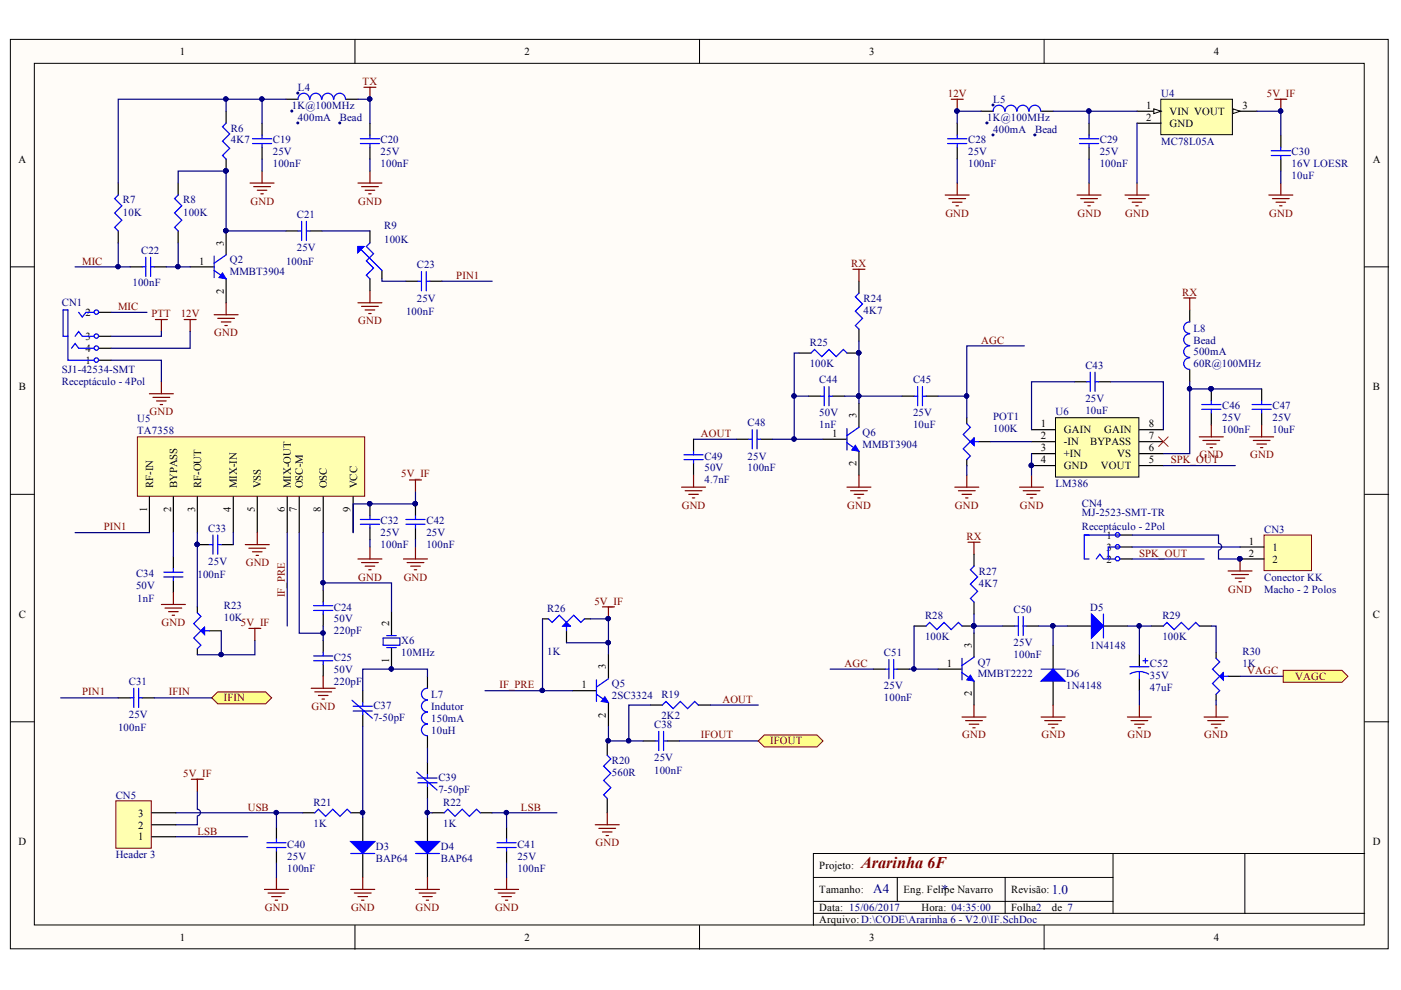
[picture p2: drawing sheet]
<svg xmlns="http://www.w3.org/2000/svg" width="297mm" height="210mm" viewBox="0 0 297 210" stroke-linecap="round" stroke-linejoin="round" font-family="sans-serif">
<defs><g id="words">
<text font-size="3.5" fill="#800000" x="182.6" y="184">Ararinha 6F</text>
<g font-size="2.8" fill="#000080">
<text x="185.1" y="189.3">A4</text>
<text x="199.7" y="189.5">*</text>
<text x="223" y="189.5">1.0</text>
</g>
<g font-size="2.3">
<text x="38.1" y="11.7">1</text>
<text x="111.2" y="11.7">2</text>
<text x="184.3" y="11.7">3</text>
<text x="257.4" y="11.7">4</text>
<text x="243" y="23.1">1</text>
<text x="263.4" y="23.1">3</text>
<text x="243" y="25.6">2</text>
<text x="248" y="24.3">VIN VOUT</text>
<text x="248" y="26.9">GND</text>
<text x="3.9" y="34.5">A</text>
<text x="291.1" y="34.5">A</text>
<text x="47.4" y="52.1" transform="rotate(-90 47.4 52.1)">3</text>
<text x="42.2" y="56.1">1</text>
<text x="47.4" y="62.3" transform="rotate(-90 47.4 62.3)">2</text>
<text x="18.1" y="67">2</text>
<text x="18.1" y="77.1">1</text>
<text x="18.1" y="72.1">3</text>
<text x="18.1" y="74.6">4</text>
<text x="4" y="82.7">B</text>
<text x="291.1" y="82.7">B</text>
<text x="181.6" y="88.6" transform="rotate(-90 181.6 88.6)">3</text>
<text x="176.4" y="92.6">1</text>
<text x="220.6" y="90.6">1</text>
<text x="220.6" y="93.1">2</text>
<text x="220.6" y="95.7">3</text>
<text x="225.6" y="91.8">GAIN</text>
<text x="225.6" y="94.4">-IN</text>
<text x="231.1" y="94.4">BYPASS</text>
<text x="234.1" y="91.8">GAIN</text>
<text x="243.6" y="90.6">8</text>
<text x="243.6" y="93.1">7</text>
<text x="243.6" y="95.7">6</text>
<text x="181.6" y="98.9" transform="rotate(-90 181.6 98.9)">2</text>
<text x="220.6" y="98.2">4</text>
<text x="225.6" y="96.9">+IN</text>
<text x="225.6" y="99.5">GND</text>
<text x="233.4" y="99.5">VOUT</text>
<text x="236.9" y="96.9">VS</text>
<text x="243.6" y="98.2">5</text>
<text x="32.5" y="103.5" transform="rotate(-90 32.5 103.5)">RF-IN</text>
<text x="37.5" y="103.5" transform="rotate(-90 37.5 103.5)">BYPASS</text>
<text x="42.6" y="103.5" transform="rotate(-90 42.6 103.5)">RF-OUT</text>
<text x="50.2" y="103.5" transform="rotate(-90 50.2 103.5)">MIX-IN</text>
<text x="55.3" y="103.5" transform="rotate(-90 55.3 103.5)">VSS</text>
<text x="61.7" y="103.5" transform="rotate(-90 61.7 103.5)">MIX-OUT</text>
<text x="64.2" y="103.5" transform="rotate(-90 64.2 103.5)">OSC-M</text>
<text x="69.3" y="103.5" transform="rotate(-90 69.3 103.5)">OSC</text>
<text x="75.7" y="103.5" transform="rotate(-90 75.7 103.5)">VCC</text>
<text x="31.2" y="108.5" transform="rotate(-90 31.2 108.5)">1</text>
<text x="36.3" y="108.5" transform="rotate(-90 36.3 108.5)">2</text>
<text x="41.4" y="108.5" transform="rotate(-90 41.4 108.5)">3</text>
<text x="49" y="108.5" transform="rotate(-90 49 108.5)">4</text>
<text x="54" y="108.5" transform="rotate(-90 54 108.5)">5</text>
<text x="60.4" y="108.5" transform="rotate(-90 60.4 108.5)">6</text>
<text x="62.9" y="108.5" transform="rotate(-90 62.9 108.5)">7</text>
<text x="68" y="108.5" transform="rotate(-90 68 108.5)">8</text>
<text x="74.3" y="108.5" transform="rotate(-90 74.3 108.5)">9</text>
<text x="234.6" y="114.2">1</text>
<text x="234.6" y="116.8">3</text>
<text x="234.6" y="119.3">2</text>
<text x="264.8" y="115.5">1</text>
<text x="264.8" y="118">2</text>
<text x="269.8" y="116.8">1</text>
<text x="269.8" y="119.3">2</text>
<text x="4" y="131">C</text>
<text x="291.1" y="131">C</text>
<text x="82.5" y="132.7" transform="rotate(-90 82.5 132.7)">2</text>
<text x="206" y="137.3" transform="rotate(-90 206 137.3)">3</text>
<text x="82.5" y="140.5" transform="rotate(-90 82.5 140.5)">1</text>
<text x="128.5" y="141.9" transform="rotate(-90 128.5 141.9)">3</text>
<text x="200.8" y="141.4">1</text>
<text x="123.3" y="145.9">1</text>
<text x="206" y="147.6" transform="rotate(-90 206 147.6)">2</text>
<text x="128.5" y="152.2" transform="rotate(-90 128.5 152.2)">2</text>
<text x="29.3" y="173.1">3</text>
<text x="3.9" y="179.2">D</text>
<text x="29.3" y="178.2">1</text>
<text x="29.3" y="175.7">2</text>
<text x="291.1" y="179.2">D</text>
<text x="173.7" y="184.3">Projeto:</text>
<text x="173.7" y="189.4">Tamanho:</text>
<text x="191.6" y="189.4">Eng. Felipe Navarro</text>
<text x="214.4" y="189.4">Revisão:</text>
<text x="173.7" y="193.2">Data: 15/06/2017</text>
<text x="173.7" y="195.7">Arquivo: D:\CODE\Ararinha 6 - V2.0\IF.SchDoc</text>
<text x="195.4" y="193.2">Hora: 04:35:00</text>
<text x="214.4" y="193.2">Folha2</text>
<text x="223" y="193.2">de 7</text>
<text x="38.1" y="199.5">1</text>
<text x="111.2" y="199.5">2</text>
<text x="184.3" y="199.5">3</text>
<text x="257.4" y="199.5">4</text>
</g>
<g font-size="2.3" fill="#000080">
<text x="61.9" y="23.1">1K@100MHz</text>
<text x="63.2" y="19.3">L4</text>
<text x="210.6" y="21.8">L5</text>
<text x="246.2" y="20.5">U4</text>
<text x="49" y="27.9">R6</text>
<text x="63.2" y="25.6">400mA</text>
<text x="72.1" y="25.6">Bead</text>
<text x="209.3" y="25.6">1K@100MHz</text>
<text x="210.6" y="28.1">400mA</text>
<text x="219.5" y="28.1">Bead</text>
<text x="49" y="30.4">4K7</text>
<text x="57.8" y="33">25V</text>
<text x="57.8" y="35.5">100nF</text>
<text x="57.8" y="30.4">C19</text>
<text x="80.7" y="33">25V</text>
<text x="80.7" y="35.5">100nF</text>
<text x="80.7" y="30.4">C20</text>
<text x="205.3" y="33">25V</text>
<text x="205.3" y="35.5">100nF</text>
<text x="205.3" y="30.4">C28</text>
<text x="233.2" y="33">25V</text>
<text x="233.2" y="35.5">100nF</text>
<text x="233.2" y="30.4">C29</text>
<text x="246.2" y="30.7">MC78L05A</text>
<text x="273.8" y="35.5">16V LOESR</text>
<text x="273.8" y="33">C30</text>
<text x="273.8" y="38">10uF</text>
<text x="26" y="45.7">10K</text>
<text x="26" y="43.1">R7</text>
<text x="38.8" y="45.7">100K</text>
<text x="38.8" y="43.1">R8</text>
<text x="62.9" y="46.2">C21</text>
<text x="29.9" y="53.8">C22</text>
<text x="62.9" y="53.3">25V</text>
<text x="81.4" y="51.5">100K</text>
<text x="81.4" y="48.5">R9</text>
<text x="48.7" y="55.9">Q2</text>
<text x="48.7" y="58.4">MMBT3904</text>
<text x="60.6" y="56.1">100nF</text>
<text x="88.4" y="56.9">C23</text>
<text x="13.1" y="65">CN1</text>
<text x="28.1" y="60.7">100nF</text>
<text x="88.4" y="64">25V</text>
<text x="183.1" y="64">R24</text>
<text x="86.1" y="66.8">100nF</text>
<text x="183.1" y="66.5">4K7</text>
<text x="253" y="70.3">L8</text>
<text x="171.7" y="77.9">100K</text>
<text x="171.7" y="73.3">R25</text>
<text x="253" y="75.4">500mA</text>
<text x="253" y="77.9">60R@100MHz</text>
<text x="253" y="72.8">Bead</text>
<text x="13.1" y="81.7">Receptáculo - 4Pol</text>
<text x="13.1" y="79.2">SJ1-42534-SMT</text>
<text x="173.7" y="81.2">C44</text>
<text x="193.6" y="81.2">C45</text>
<text x="230.1" y="78.2">C43</text>
<text x="29.1" y="89.6">U5</text>
<text x="173.7" y="88.3">50V</text>
<text x="193.6" y="88.3">25V</text>
<text x="210.6" y="89.1">POT1</text>
<text x="223.8" y="88">U6</text>
<text x="230.1" y="85.3">25V</text>
<text x="230.1" y="87.8">10uF</text>
<text x="259.1" y="89.3">25V</text>
<text x="259.1" y="86.8">C46</text>
<text x="269.8" y="89.3">25V</text>
<text x="269.8" y="86.8">C47</text>
<text x="29.1" y="92.1">TA7358</text>
<text x="158.5" y="90.3">C48</text>
<text x="173.7" y="90.8">1nF</text>
<text x="182.8" y="92.4">Q6</text>
<text x="182.8" y="94.9">MMBT3904</text>
<text x="193.6" y="90.8">10uF</text>
<text x="210.6" y="91.6">100K</text>
<text x="259.1" y="91.8">100nF</text>
<text x="269.8" y="91.8">10uF</text>
<text x="149.4" y="100">50V</text>
<text x="149.4" y="97.4">C49</text>
<text x="158.5" y="97.4">25V</text>
<text x="158.5" y="100">100nF</text>
<text x="149.4" y="102.5">4.7nF</text>
<text x="223.8" y="103.3">LM386</text>
<text x="229.4" y="107.4">CN4</text>
<text x="44.1" y="112.7">C33</text>
<text x="80.7" y="113.7">25V</text>
<text x="80.7" y="111.2">C32</text>
<text x="90.4" y="113.7">25V</text>
<text x="90.4" y="111.2">C42</text>
<text x="229.4" y="112.5">Receptáculo - 2Pol</text>
<text x="229.4" y="109.4">MJ-2523-SMT-TR</text>
<text x="268" y="113">CN3</text>
<text x="44.1" y="119.8">25V</text>
<text x="80.7" y="116.3">100nF</text>
<text x="90.4" y="116.3">100nF</text>
<text x="28.8" y="124.9">50V</text>
<text x="28.8" y="122.4">C34</text>
<text x="41.9" y="122.6">100nF</text>
<text x="207.5" y="124.4">4K7</text>
<text x="207.5" y="121.8">R27</text>
<text x="268" y="125.6">Macho - 2 Polos</text>
<text x="268" y="123.1">Conector KK</text>
<text x="29.1" y="127.7">1nF</text>
<text x="47.4" y="131.7">10K</text>
<text x="47.4" y="129.2">R23</text>
<text x="70.8" y="132">50V</text>
<text x="70.8" y="129.4">C24</text>
<text x="116" y="129.7">R26</text>
<text x="196.1" y="131.2">R28</text>
<text x="214.9" y="130">C50</text>
<text x="231.1" y="129.4">D5</text>
<text x="246.4" y="131.2">R29</text>
<text x="70.8" y="134.5">220pF</text>
<text x="85.1" y="136.5">X6</text>
<text x="196.1" y="135.8">100K</text>
<text x="214.9" y="137.1">25V</text>
<text x="231.1" y="137.6">1N4148</text>
<text x="246.4" y="135.8">100K</text>
<text x="70.8" y="142.6">50V</text>
<text x="70.8" y="140.1">C25</text>
<text x="85.1" y="139.1">10MHz</text>
<text x="116" y="138.8">1K</text>
<text x="187.4" y="139.1">C51</text>
<text x="207.3" y="141.1">Q7</text>
<text x="207.3" y="143.6">MMBT2222</text>
<text x="214.9" y="139.6">100nF</text>
<text x="226.1" y="143.6">D6</text>
<text x="243.8" y="143.9">35V</text>
<text x="243.8" y="141.4">C52</text>
<text x="263.4" y="141.4">1K</text>
<text x="263.4" y="138.8">R30</text>
<text x="27.3" y="145.2">C31</text>
<text x="70.8" y="145.2">220pF</text>
<text x="91.4" y="148">L7</text>
<text x="129.7" y="145.7">Q5</text>
<text x="129.7" y="148.2">2SC3324</text>
<text x="140.2" y="148">R19</text>
<text x="187.4" y="146.2">25V</text>
<text x="187.4" y="148.7">100nF</text>
<text x="226.1" y="146.2">1N4148</text>
<text x="243.8" y="146.4">47uF</text>
<text x="25" y="155.1">100nF</text>
<text x="27.3" y="152.3">25V</text>
<text x="79.2" y="152.8">7-50pF</text>
<text x="79.2" y="150.2">C37</text>
<text x="91.4" y="153">150mA</text>
<text x="91.4" y="155.6">10uH</text>
<text x="91.4" y="150.5">Indutor</text>
<text x="138.7" y="154.3">C38</text>
<text x="140.2" y="152.5">2K2</text>
<text x="129.7" y="161.9">R20</text>
<text x="138.7" y="161.4">25V</text>
<text x="92.9" y="165.5">C39</text>
<text x="129.7" y="164.5">560R</text>
<text x="138.7" y="164">100nF</text>
<text x="24.5" y="169.3">CN5</text>
<text x="66.5" y="170.9">R21</text>
<text x="92.9" y="168.1">7-50pF</text>
<text x="94" y="170.9">R22</text>
<text x="60.9" y="179.7">C40</text>
<text x="66.5" y="175.4">1K</text>
<text x="94" y="175.4">1K</text>
<text x="109.7" y="179.7">C41</text>
<text x="24.5" y="182">Header 3</text>
<text x="60.9" y="182.3">25V</text>
<text x="60.9" y="184.8">100nF</text>
<text x="79.7" y="180.2">D3</text>
<text x="79.7" y="182.8">BAP64</text>
<text x="93.5" y="180.2">D4</text>
<text x="93.5" y="182.8">BAP64</text>
<text x="109.7" y="182.3">25V</text>
<text x="109.7" y="184.8">100nF</text>
</g>
<g font-size="2.3" fill="#800000">
<text x="76.9" y="18">TX</text>
<text x="200.9" y="20.5">12V</text>
<text x="268.6" y="20.5">5V_IF</text>
<text x="53.1" y="43.4">GND</text>
<text x="75.9" y="43.4">GND</text>
<text x="200.4" y="46">GND</text>
<text x="228.4" y="46">GND</text>
<text x="238.6" y="46">GND</text>
<text x="269.1" y="46">GND</text>
<text x="17.4" y="56.1">MIC</text>
<text x="96.8" y="59.2">PIN1</text>
<text x="180.5" y="56.6">RX</text>
<text x="25" y="65.7">MIC</text>
<text x="250.7" y="62.7">RX</text>
<text x="32.1" y="67.3">PTT</text>
<text x="38.3" y="67.3">12V</text>
<text x="45.4" y="71.3">GND</text>
<text x="75.9" y="68.8">GND</text>
<text x="208" y="72.8">AGC</text>
<text x="31.7" y="88">GND</text>
<text x="148.6" y="92.6">AOUT</text>
<text x="85.1" y="101.2">5V_IF</text>
<text x="248.2" y="98.2">SPK_OUT</text>
<text x="254.3" y="97.2">GND</text>
<text x="265" y="97.2">GND</text>
<text x="144.5" y="107.9">GND</text>
<text x="179.6" y="107.9">GND</text>
<text x="202.5" y="107.9">GND</text>
<text x="216.2" y="107.9">GND</text>
<text x="22" y="112.5">PIN1</text>
<text x="204.9" y="114.5">RX</text>
<text x="241.5" y="118">SPK_OUT</text>
<text x="52.1" y="120.1">GND</text>
<text x="75.9" y="123.1">GND</text>
<text x="85.6" y="123.1">GND</text>
<text x="260.4" y="125.6">GND</text>
<text x="60.4" y="126.7" transform="rotate(-90 60.4 126.7)">IF_PRE</text>
<text x="126" y="128.2">5V_IF</text>
<text x="34.3" y="132.7">GND</text>
<text x="51.1" y="132.7">5V_IF</text>
<text x="179" y="141.4">AGC</text>
<text x="264.5" y="142.9">VAGC</text>
<text x="17.4" y="147.4">PIN1</text>
<text x="35.8" y="147.4">IFIN</text>
<text x="47.4" y="148.7">IFIN</text>
<text x="105.9" y="145.9">IF_PRE</text>
<text x="153.2" y="149">AOUT</text>
<text x="274.6" y="144.2">VAGC</text>
<text x="66.1" y="150.5">GND</text>
<text x="148.6" y="156.6">IFOUT</text>
<text x="163.3" y="157.8">IFOUT</text>
<text x="204" y="156.6">GND</text>
<text x="220.8" y="156.6">GND</text>
<text x="239.1" y="156.6">GND</text>
<text x="255.3" y="156.6">GND</text>
<text x="38.8" y="164.8">5V_IF</text>
<text x="52.5" y="171.9">USB</text>
<text x="110.5" y="171.9">LSB</text>
<text x="41.9" y="176.9">LSB</text>
<text x="126.3" y="179.5">GND</text>
<text x="56.2" y="193.2">GND</text>
<text x="74.4" y="193.2">GND</text>
<text x="88.1" y="193.2">GND</text>
<text x="105" y="193.2">GND</text>
</g>
</g></defs>
<g fill="#fffcf8" stroke="#000" stroke-width=".21">
<path d="M2.2 8.4h292.1v192.8h-292.1z"/>
<path d="M7.3 13.4h281.9v182.7h-281.9z"/>
</g>
<g fill="none" stroke="#000" stroke-width=".21">
<path d="M75.3 8.4v5M148.3 8.4v5M221.4 8.4v5M2.2 56.6h5.1M289.3 56.6h5.1M2.2 104.8h5.1M289.3 104.8h5.1M2.2 153h5.1M289.3 153h5.1M75.3 196.2v5.1M148.3 196.2v5.1M172.5 186h63.5"/>
<path d="M172.5 193.7h116.8M172.5 191.1h63.5M190.2 186v5.1M213.1 186v7.7M221.4 196.2v5.1M236 181v12.7M263.9 181h-91.4v15.2M289.3 181h-25.4v12.7"/>
</g>
<path d="M29.1 92.6h48.2v12.6h-48.2z" fill="#ffffb0" stroke="#800000" stroke-width=".21"/>
<g fill="none" stroke="#000" stroke-width=".25">
<path d="M31.7 105.3v7.6M36.8 105.3v7.6M36.8 118v2.5M41.8 105.3v7.6M41.8 115.5h2.6M46.9 115.5h2.6M49.5 105.3v7.6M54.5 105.3v7.6M60.9 105.3v7.6M63.4 105.3v7.6M68.5 105.3v7.6M74.9 105.3v7.6"/>
<path d="M36.8 123.1v2.5M25.1 148h2.5M30.2 148h2.5"/>
</g>
<path d="M44.4 115.5h.7M45.1 113.4v4.1M46.2 113.4v4.1M46.2 115.5h.7M34.7 122.3h4.1M34.7 121.3h4.1M36.8 120.5v.8M36.8 122.3v.8M27.6 148h.8M28.4 145.9v4.1M29.4 145.9v4.1M29.4 148h.8" fill="none" stroke="#00f" stroke-width=".25"/>
<g fill="#000080" stroke="#000080" stroke-width=".21">
<circle cx="41.8" cy="115.4" r=".46"/>
<circle cx="271.5" cy="23.5" r=".46"/>
</g>
<path d="M270.3 21h2.5M271.6 21v2.6M86.8 101.8h2.6M88.1 101.8v2.5M34.2 128.2h5.1M35 128.9h3.5M35.7 129.7h2.1M36.5 130.4h.5M36.8 125.6v2.6" fill="none" stroke="#800000" stroke-width=".25"/>
<path d="M246.1 21h15.2v7.6h-15.2z" fill="#ffffb0" stroke="#000" stroke-width=".21"/>
<path d="M261.4 23.6h5.1" fill="none" stroke="#000" stroke-width=".25"/>
<path d="M261.4 23.1l1.5 .5-1.5 .5z" fill="#fffcf8"/>
<path d="M261.4 23.1l1.5 .5-1.5 .5z" fill="none" stroke="#000" stroke-width=".21"/>
<path d="M241.1 23.6h5" fill="none" stroke="#000" stroke-width=".25"/>
<path d="M244.6 23.1l1.5 .5-1.5 .5z" fill="#fffcf8"/>
<path d="M244.6 23.1l1.5 .5-1.5 .5z" fill="none" stroke="#000" stroke-width=".21"/>
<g fill="none" stroke="#000" stroke-width=".25">
<path d="M202.9 26.1v2.6M202.9 31.2v2.5M208 23.6h2.6M220.7 23.6h2.6M230.9 26.1v2.6M230.9 31.2v2.5M241.1 26.1h5M271.6 28.7v2.5M271.6 33.7v2.6M40.3 56.6h5.1M47.9 49v5M47.9 59.1v5.1"/>
<path d="M78.4 106.8v2.6M78.4 111.9v2.6"/>
</g>
<g fill="none" stroke="#800000" stroke-width=".25">
<path d="M201.7 21h2.5M202.9 21v2.6M202.9 38.8v2.6M230.9 38.8v2.6M241.1 38.8v2.6M271.6 38.8v2.6M200.4 41.4h5.1M201.2 42.1h3.5M201.9 42.9h2.1M202.7 43.6h.5M228.4 41.4h5M229.1 42.1h3.6"/>
<path d="M229.9 42.9h2M230.6 43.6h.6M238.5 41.4h5.1M239.3 42.1h3.5M240 42.9h2.1M240.8 43.6h.5M269 41.4h5.1M269.8 42.1h3.5M270.5 42.9h2.1M271.3 43.6h.5M75.9 118.5h5.1M76.7 119.3h3.5"/>
<path d="M78.4 116v2.5M77.4 120h2M78.2 120.8h.5"/>
</g>
<g fill="none" stroke="#00f" stroke-width=".25">
<path d="M200.9 30.4h4.1M200.9 29.4h4.1M202.9 28.7v.7M202.9 30.4v.8M213 23.6a1.22 1.22 0 0 0-1.2-1.3 1.22 1.22 0 0 0-1.2 1.3M215.6 23.6a1.22 1.22 0 0 0-1.3-1.3 1.22 1.22 0 0 0-1.2 1.3M218.1 23.6a1.23 1.23 0 0 0-1.2-1.3 1.23 1.23 0 0 0-1.3 1.3M220.6 23.6a1.22 1.22 0 0 0-1.2-1.3 1.22 1.22 0 0 0-1.2 1.3M228.9 30.4h4M228.9 29.4h4M230.9 28.7v.7M230.9 30.4v.8"/>
<path d="M269.5 32h4.1M269.5 33h4.1M271.6 31.2v.8M271.6 33v.7M45.4 57.3l2.5 1.8M45.4 54.3v4.6M47.9 54l-2.5 1.8M76.4 111.2h4.1M76.4 110.1h4.1M78.4 109.4v.7M78.4 111.2v.7"/>
</g>
<g fill="#000080" stroke="#000080" stroke-width=".21">
<circle cx="210.5" cy="28.6" r=".2"/>
<circle cx="209.2" cy="26.1" r=".21"/>
<circle cx="210.5" cy="22.3" r=".2"/>
<circle cx="219.4" cy="28.6" r=".21"/>
<circle cx="202.9" cy="23.5" r=".47"/>
<circle cx="78.4" cy="106.8" r=".46"/>
<circle cx="47.9" cy="48.9" r=".46"/>
</g>
<path d="M47.2 57.8l.7 1.3-1.5-.2z" fill="#00f"/>
<path d="M47.2 57.8l.7 1.3-1.5-.2z" fill="none" stroke="#00f" stroke-width=".21"/>
<g fill="#000080" stroke="#000080" stroke-width=".21">
<circle cx="47.9" cy="48.9" r=".46"/>
<circle cx="47.9" cy="36.2" r=".46"/>
<circle cx="63.1" cy="26.1" r=".2"/>
<circle cx="61.9" cy="23.5" r=".21"/>
<circle cx="63.1" cy="19.7" r=".21"/>
<circle cx="72" cy="26.1" r=".2"/>
<circle cx="78.4" cy="21" r=".46"/>
</g>
<g fill="none" stroke="#000" stroke-width=".25">
<path d="M25.1 38.8v2.6M37.8 38.8v2.6M47.9 23.6v2.5M47.9 33.7v2.6M55.6 26.1v2.6M55.6 31.2v2.5M60.6 21h2.6M73.4 21h2.5M78.4 26.1v2.6M78.4 31.2v2.5M25.1 49v2.5M27.6 56.6h2.6"/>
<path d="M32.7 56.6h2.5M37.8 49v2.5M60.6 49h2.6M65.7 49h2.6M207.5 93.6h2.6M68.5 125.1v2.6M68.5 130.2v2.5M68.5 135.8v2.5M68.5 140.9v2.5"/>
</g>
<g fill="none" stroke="#00f" stroke-width=".25">
<path d="M47.9 26.1l-.7 .8 1.5 1.5-1.5 1.5 1.5 1.6-1.5 1.5 .7 .7M53.5 30.4h4.1M53.5 29.4h4.1M55.6 28.7v.7M55.6 30.4v.8M65.6 21a1.22 1.22 0 0 0-1.2-1.2 1.22 1.22 0 0 0-1.2 1.2M68.2 21a1.22 1.22 0 0 0-1.3-1.2 1.22 1.22 0 0 0-1.2 1.2M70.7 21a1.22 1.22 0 0 0-1.2-1.2 1.22 1.22 0 0 0-1.2 1.2M73.2 21a1.23 1.23 0 0 0-1.2-1.2 1.23 1.23 0 0 0-1.2 1.2M76.4 30.4h4.1M76.4 29.4h4.1M78.4 28.7v.7"/>
<path d="M78.4 30.4v.8M25.1 41.4l-.8 .7 1.5 1.5-1.5 1.6 1.5 1.5-1.5 1.5 .8 .8M30.2 56.6h.7M30.9 54.5v4.1M31.9 54.5v4.1M31.9 56.6h.8M37.8 41.4l-.8 .7 1.5 1.5-1.5 1.6 1.5 1.5-1.5 1.5 .8 .8M63.2 49h.7M63.9 46.9v4.1M65 46.9v4.1M65 49h.7M205.7 93.6h1.8"/>
<path d="M66.5 128.4h4.1M66.5 129.4h4.1M66.5 139.1h4.1M68.5 127.7v.7M68.5 129.4v.8M68.5 138.3v.8M66.5 140.1h4.1M68.5 140.1v.8"/>
</g>
<g fill="none" stroke="#800000" stroke-width=".25">
<path d="M77.2 18.5h2.5M78.4 18.5v2.5M53 38.8h5.1M53.8 39.6h3.5M55.6 36.3v2.5M75.9 38.8h5.1M76.7 39.6h3.5M78.4 36.3v2.5M54.5 40.3h2.1M55.3 41.1h.5M77.4 40.3h2M78.2 41.1h.5"/>
<path d="M45.4 66.7h5.1M46.2 67.5h3.5M46.9 68.3h2.1M47.7 69h.5M47.9 64.2v2.5M66 145.9h5.1M66.7 146.7h3.6M67.5 147.5h2M68.3 148.2h.5M68.5 143.4v2.5"/>
</g>
<path d="M205.7 93.6l.8-.7v1.5z" fill="#00f"/>
<path d="M205.7 93.6l.8-.7v1.5z" fill="none" stroke="#00f" stroke-width=".21"/>
<path d="M75.9 52.3h1.3l-1.3 1.2zM76.1 52.5l4.9 4.8M78.4 51.5l-.7 .8 1.5 1.5-1.5 1.5 1.5 1.5-1.5 1.6 .7 .7M205 89.8l.7 .8-1.5 1.5 1.5 1.5-1.5 1.6 1.5 1.5-.7 .7M205.7 93.6l.8-.7v1.5z" fill="none" stroke="#00f" stroke-width=".25"/>
<path d="M78.4 49v2.5M78.4 59.1v2.6M81 57.3v1.8M205 88.6v1.2M205 97.4v1.3" fill="none" stroke="#000" stroke-width=".25"/>
<path d="M75.9 52.3h1.3l-1.3 1.2z" fill="#00f"/>
<path d="M75.9 52.3h1.3l-1.3 1.2z" fill="none" stroke="#00f" stroke-width=".21"/>
<path d="M75.9 64.2h5.1M76.7 65h3.5M77.4 65.7h2M78.2 66.5h.5M78.4 61.7v2.5M31.7 83.5h5.1M32.4 84.2h3.6M33.2 85h2M34 85.8h.5M34.2 80.9v2.6" fill="none" stroke="#800000" stroke-width=".25"/>
<path d="M86.1 59.6h2.5M91.1 59.6h2.6M83 129.7v5.1M83 137.3v5.1M76.9 146.4v2.6M76.9 151.5v2.6M90.6 143.4v2.5M90.6 156.1v2.5M76.9 173.3v5.1M76.9 181v5" fill="none" stroke="#000" stroke-width=".25"/>
<g fill="none" stroke="#00f" stroke-width=".25">
<path d="M88.6 59.6h.8M89.4 57.6v4.1M90.4 57.6v4.1M90.4 59.6h.7M81.2 135.3h3.6v1.5h-3.6zM82 134.8h2M82 137.3h2M74.6 148.5l4.3 3.8M74.9 149.7h4M74.9 150.8h4M76.9 149v.7M76.9 150.8v.7"/>
<path d="M90.6 153.5a1.22 1.22 0 0 0-1.2 1.3 1.22 1.22 0 0 0 1.2 1.2M90.6 151a1.22 1.22 0 0 0-1.2 1.2 1.22 1.22 0 0 0 1.2 1.2M90.6 148.5a1.23 1.23 0 0 0-1.2 1.2 1.23 1.23 0 0 0 1.2 1.2M90.6 145.9a1.22 1.22 0 0 0-1.2 1.2 1.22 1.22 0 0 0 1.2 1.3"/>
</g>
<path d="M74.4 178.4h5l-2.5 2.6z" fill="#00f"/>
<path d="M56.6 179.7h4M56.6 178.7h4M58.6 177.9v.8M58.6 179.7v.8M74.4 178.4h5l-2.5 2.6zM88.3 163.7l4.4 3.8M88.6 165h4.1M88.6 166h4.1M90.6 164.2v.8M90.6 166v.7M74.4 181h5" fill="none" stroke="#00f" stroke-width=".25"/>
<g fill="none" stroke="#000080" stroke-width=".25">
<path d="M37.8 38.8v-2.5h10.1v12.7h12.7M47.9 23.6v-2.6h-22.8v17.8M47.9 21h12.7M55.6 21v5.1M55.6 33.7v2.6M75.9 21h2.5v5.1M78.4 33.7v2.6M202.9 33.7v5.1M208 23.6h-5.1v2.5M223.3 23.6h7.6M230.9 33.7v5.1M241.1 23.6h-10.2v2.5"/>
<path d="M241.1 26.1v12.7M266.5 23.6h5.1v5.1M271.6 36.3v2.5M15.9 56.6h9.2M25.1 51.5v5.1h2.5M35.2 56.6h5.1M37.8 51.5v5.1M68.3 49h10.1M81 59.1v.5h5.1M93.7 59.6h10.7M36.8 112.9v5.1M49.5 112.9v2.6"/>
<path d="M63.4 112.9v21.4h5.1v-1.6M68.5 112.9v12.2M78.4 114.5v1.5M68.5 123.6h14.5v6.1M68.5 134.3v1.5"/>
</g>
<g fill="#000080" stroke="#000080" stroke-width=".21">
<circle cx="230.8" cy="23.5" r=".46"/>
<circle cx="271.5" cy="23.5" r=".46"/>
<circle cx="202.9" cy="23.5" r=".47"/>
<circle cx="37.7" cy="56.5" r=".46"/>
<circle cx="47.9" cy="36.2" r=".46"/>
<circle cx="47.9" cy="21" r=".46"/>
<circle cx="25" cy="56.5" r=".46"/>
<circle cx="55.5" cy="21" r=".46"/>
<circle cx="78.4" cy="21" r=".46"/>
<circle cx="47.9" cy="48.9" r=".46"/>
<circle cx="68.5" cy="123.5" r=".46"/>
<circle cx="68.5" cy="134.2" r=".46"/>
</g>
<path d="M58.6 175.4v2.5M90.6 161.7v2.5M90.6 166.7v2.6M90.6 173.3v5.1M58.6 180.5v2.5M90.6 181v5" fill="none" stroke="#000" stroke-width=".25"/>
<path d="M88.1 178.4h5.1l-2.6 2.6z" fill="#00f"/>
<path d="M120.1 132v1.7M66.7 172.3l.8-.7 1.5 1.5 1.6-1.5 1.5 1.5 1.5-1.5 .8 .7M88.1 178.4h5.1l-2.6 2.6zM94.2 172.3l.8-.7 1.5 1.5 1.5-1.5 1.5 1.5 1.5-1.5 .8 .7M105.4 179.7h4M105.4 178.7h4M107.4 177.9v.8M107.4 179.7v.8M88.1 181h5.1" fill="none" stroke="#00f" stroke-width=".25"/>
<path d="M60.9 112.9v19.8M76.9 154.1v19.2M83 142.4v-.5h7.6v1.5M83 141.9h-6.1v4.5M90.6 158.6v3.1M64.2 172.3h-5.6v3.1M90.6 169.3v3M91.6 172.3h-1v1M104.4 172.3h3v3.1M107.4 172.3h10.7M58.6 183v3M107.4 183v3" fill="none" stroke="#000080" stroke-width=".25"/>
<g fill="#000080" stroke="#000080" stroke-width=".21">
<circle cx="83" cy="141.8" r=".46"/>
<circle cx="76.9" cy="172.3" r=".46"/>
<circle cx="90.6" cy="172.3" r=".46"/>
<circle cx="58.6" cy="172.3" r=".46"/>
<circle cx="107.4" cy="172.3" r=".46"/>
</g>
<g fill="none" stroke="#800000" stroke-width=".25">
<path d="M56.1 188.6h5.1M56.8 189.3h3.6M57.6 190.1h2M58.4 190.9h.5M58.6 186v2.6M74.4 188.6h5M75.1 189.3h3.6M75.9 190.1h2M76.7 190.9h.5M76.9 186v2.6M88.1 188.6h5.1M88.9 189.3h3.5"/>
<path d="M89.6 190.1h2M90.4 190.9h.5M90.6 186v2.6M104.9 188.6h5M105.6 189.3h3.6M106.4 190.1h2M107.1 190.9h.6M107.4 186v2.6"/>
</g>
<path d="M120.1 133.7v2.6M64.2 172.3h2.5M74.4 172.3h2.5M91.6 172.3h2.6M101.8 172.3h2.6M107.4 175.4v2.5M107.4 180.5v2.5" fill="none" stroke="#000" stroke-width=".25"/>
<path d="M119.3 132.7l.8-.7 .8 .7z" fill="#00f"/>
<path d="M119.3 132.7l.8-.7 .8 .7z" fill="none" stroke="#00f" stroke-width=".21"/>
<path d="M116.3 131.2l.8 .8 1.5-1.6 1.5 1.6 1.5-1.6 1.6 1.6 .7-.8M119.3 132.7l.8-.7 .8 .7zM126.5 147.2l2.5 1.8M126.5 144.2v4.5M129 143.9l-2.5 1.8" fill="none" stroke="#00f" stroke-width=".25"/>
<path d="M115 131.2h1.3M123.9 131.2h1.3M129 138.8v5.1M121.4 146.4h5.1M129 149v5.1" fill="none" stroke="#000" stroke-width=".25"/>
<path d="M127.7 128.7h2.6M129 128.7v2.5" fill="none" stroke="#800000" stroke-width=".25"/>
<g fill="#000080" stroke="#000080" stroke-width=".21">
<circle cx="128.9" cy="131.2" r=".46"/>
<circle cx="128.9" cy="136.2" r=".47"/>
</g>
<path d="M120.1 136.3h8.9v2.5" fill="none" stroke="#000080" stroke-width=".25"/>
<path d="M128.2 147.7l.8 1.3-1.5-.3z" fill="#00f"/>
<path d="M128.2 147.7l.8 1.3-1.5-.3z" fill="none" stroke="#00f" stroke-width=".21"/>
<path d="M115 131.2v15.2M125.2 131.2h3.8v5.1M102.8 146.4h18.6M129 154.1v3h-.3M129 157.1h7.4M144 157.1h16.8" fill="none" stroke="#000080" stroke-width=".25"/>
<g fill="#000080" stroke="#000080" stroke-width=".21">
<circle cx="128.9" cy="136.2" r=".47"/>
<circle cx="128.9" cy="131.2" r=".46"/>
<circle cx="115" cy="146.4" r=".46"/>
<circle cx="128.9" cy="157.1" r=".46"/>
<circle cx="133.3" cy="157.1" r=".46"/>
</g>
<path d="M128.7 157.1v3M136.4 157.1h2.5M141.5 157.1h2.5M128.7 169.3v3" fill="none" stroke="#000" stroke-width=".25"/>
<path d="M138.9 157.1h.8M139.7 155.1v4M140.7 155.1v4M140.7 157.1h.8M128.7 160.1l.8 .8-1.5 1.5 1.5 1.6-1.5 1.5 1.5 1.5-1.5 1.5 .7 .8" fill="none" stroke="#00f" stroke-width=".25"/>
<path d="M126.2 174.9h5.1M127 175.6h3.5M127.7 176.4h2.1M128.5 177.2h.5M128.7 172.3v2.6" fill="none" stroke="#800000" stroke-width=".25"/>
<path d="M160.8 157.1l1.2-1.3h11.2l1.3 1.3-1.3 1.3h-11.2z" fill-rule="evenodd" fill="#ffff80" stroke="#800000" stroke-width=".21"/>
<path d="M88.1 106.8v2.6M88.1 111.9v2.6M44.4 133.7h2.5M137.9 149.5h2.5M148.1 149.5h2.5" fill="none" stroke="#000" stroke-width=".25"/>
<path d="M86.1 111.2h4M86.1 110.1h4M88.1 109.4v.7M88.1 111.2v.7M42.6 133.7h1.8M140.4 149.5l.8-.8 1.5 1.5 1.5-1.5 1.6 1.5 1.5-1.5 .8 .8" fill="none" stroke="#00f" stroke-width=".25"/>
<path d="M88.1 104.3v2.5h-13.2v6.1M88.1 114.5v1.5M137.9 149.5h-4.6v7.6M150.6 149.5h10.2" fill="none" stroke="#000080" stroke-width=".25"/>
<g fill="#000080" stroke="#000080" stroke-width=".21">
<circle cx="133.3" cy="157.1" r=".46"/>
<circle cx="88" cy="106.8" r=".46"/>
<circle cx="78.4" cy="106.8" r=".46"/>
</g>
<path d="M85.5 118.5h5.1M86.3 119.3h3.6M88.1 116v2.5M87.1 120h2M87.8 120.8h.5" fill="none" stroke="#800000" stroke-width=".25"/>
<path d="M42.6 133.7l.8-.7v1.5z" fill="#00f"/>
<path d="M42.6 133.7l.8-.7v1.5z" fill="none" stroke="#00f" stroke-width=".21"/>
<path d="M41.8 129.9l.8 .8-1.5 1.5 1.5 1.5-1.5 1.6 1.5 1.5-.8 .8M42.6 133.7l.8-.7v1.5z" fill="none" stroke="#00f" stroke-width=".25"/>
<path d="M41.8 128.7v1.2M41.8 137.6v1.2" fill="none" stroke="#000" stroke-width=".25"/>
<path d="M52 115.5h5.1M52.8 116.2h3.5M53.5 117h2.1M54.3 117.8h.5M54.5 112.9v2.6M52.8 133.2h2.5M54 133.2v2.6" fill="none" stroke="#800000" stroke-width=".25"/>
<path d="M15.9 112.9h15.8M41.8 112.9v15.8M46.9 133.7v5.1h-5.1M54 135.8v3h-7.1" fill="none" stroke="#000080" stroke-width=".25"/>
<g fill="#000080" stroke="#000080" stroke-width=".21">
<circle cx="41.8" cy="115.4" r=".46"/>
<circle cx="46.9" cy="138.8" r=".46"/>
</g>
<path d="M223.8 88.6h17.7v12.6h-17.7z" fill="#ffffb0" stroke="#000" stroke-width=".21"/>
<g fill="none" stroke="#000" stroke-width=".25">
<path d="M252.2 65.7v2.6M252.2 78.4v2.5M218.7 91.1h5.1M218.7 93.6h5.1M218.7 96.2h5.1M218.7 98.7h5.1M227.9 80.9h2.5M232.9 80.9h2.6M241.6 91.1h5.1M241.6 93.6h5.1M241.6 96.2h5.1M241.6 98.7h5.1"/>
<path d="M256.8 82.5v2.5M256.8 87.5v2.6M267.5 82.5v2.5M267.5 87.5v2.6M237.5 113.4h2.5M237.5 116h2.5M237.5 118.5h2.5"/>
</g>
<g fill="#000080" stroke="#000080" stroke-width=".21">
<circle cx="218.6" cy="98.7" r=".46"/>
<circle cx="256.8" cy="82.4" r=".46"/>
<circle cx="252.2" cy="82.4" r=".46"/>
</g>
<g fill="none" stroke="#00f" stroke-width=".25">
<path d="M231.2 78.9v4.1M232.2 78.9v4.1M252.2 75.9a1.22 1.22 0 0 0-1.2 1.2 1.22 1.22 0 0 0 1.2 1.2M252.2 73.3a1.22 1.22 0 0 0-1.2 1.3 1.22 1.22 0 0 0 1.2 1.2M252.2 70.8a1.23 1.23 0 0 0-1.2 1.2 1.23 1.23 0 0 0 1.2 1.3M252.2 68.3a1.22 1.22 0 0 0-1.2 1.2 1.22 1.22 0 0 0 1.2 1.2M230.4 80.9h.8M232.2 80.9h.7M254.8 85.8h4.1M254.8 86.8h4.1M256.8 85v.8M256.8 86.8v.7"/>
<path d="M265.5 85.8h4M265.5 86.8h4M267.5 85v.8M267.5 86.8v.7M232.4 118.5l.8-1 .8 1h2.5M237.5 116h-2.5v2.5M237.5 113.4h-7.6v5.1h1"/>
<circle cx="236.9" cy="113.4" r=".47"/>
<circle cx="236.9" cy="115.9" r=".46"/>
<circle cx="236.9" cy="118.5" r=".46"/>
</g>
<g fill="none" stroke="#800000" stroke-width=".25">
<path d="M251 63.2h2.5M252.2 63.2v2.5M254.3 92.6h5.1M255 93.4h3.6M255.8 94.1h2M256.6 94.9h.5M256.8 90.1v2.5M265 92.6h5M265.7 93.4h3.6M266.5 94.1h2M267.2 94.9h.5M267.5 90.1v2.5"/>
<path d="M202.4 103.3h5.1M203.2 104h3.6M204 104.8h2M204.7 105.6h.5M205 100.7v2.6M216.2 103.3h5M216.9 104h3.6M217.7 104.8h2M218.4 105.6h.6M218.7 100.7v2.6"/>
</g>
<path d="M205 98.7v2M210.1 93.6h8.6M218.7 96.2v4.5M227.9 80.9h-9.2v10.2M235.5 80.9h11.2v10.2M252.2 80.9v1.6h15.3M252.2 82.5v13.7h-5.5" fill="none" stroke="#000080" stroke-width=".25"/>
<path d="M245.6 92.6l2.1 2.1M247.7 92.6l-2.1 2.1" fill="none" stroke="#f00" stroke-width=".21"/>
<path d="M268 113.4h10.1v7.6h-10.1z" fill="#ffffb0" stroke="#800000" stroke-width=".21"/>
<path d="M174.5 93.1h5.1M182.1 85.5v5.1M182.1 95.7v5M262.9 116h5.1M262.9 118.5h5.1" fill="none" stroke="#000" stroke-width=".25"/>
<circle cx="262.9" cy="118.5" r=".46" fill="#000080" stroke="#000080" stroke-width=".21"/>
<path d="M262.9 118.5v2.6M260.4 121.1h5.1M261.1 121.8h3.6M261.9 122.6h2M262.7 123.3h.5" fill="none" stroke="#800000" stroke-width=".25"/>
<path d="M246.7 98.7h15.2M240 113.4h18.3v1.8a.71 .71 0 0 1 .7 .7 .71 .71 0 0 1-.7 .7M240 116h22.9M240 118.5h15.3M258.3 116.7v1.8h4.6" fill="none" stroke="#000080" stroke-width=".25"/>
<path d="M179.6 93.9l2.5 1.8M179.6 90.8v4.6M182.1 90.6l-2.5 1.8" fill="none" stroke="#00f" stroke-width=".25"/>
<path d="M181.3 94.4l.8 1.3-1.5-.3z" fill="#00f"/>
<path d="M181.3 94.4l.8 1.3-1.5-.3z" fill="none" stroke="#00f" stroke-width=".21"/>
<path d="M180.8 57.1h2.6M182.1 57.1v2.5M144.5 103.3h5.1M145.3 104h3.5M146 104.8h2.1M146.8 105.6h.5M147 100.7v2.6M179.6 103.3h5.1M180.3 104h3.6M181.1 104.8h2M181.9 105.6h.5M182.1 100.7v2.6" fill="none" stroke="#800000" stroke-width=".25"/>
<g fill="none" stroke="#000" stroke-width=".25">
<path d="M182.1 59.6v2.6M169.4 74.9h2.5M179.6 74.9h2.5M182.1 69.8v2.5M147 93.1v2.6M147 98.2v2.5M156.2 93.1h2.5M161.3 93.1h2.5M171.4 84h2.6M176.5 84h2.6M191.3 84h2.5M196.3 84h2.6"/>
<path d="M206.5 134.3v5M198.9 141.9h5.1M206.5 144.4v5.1"/>
</g>
<g fill="none" stroke="#00f" stroke-width=".25">
<path d="M171.9 74.9l.8-.8 1.5 1.5 1.6-1.5 1.5 1.5 1.5-1.5 .8 .8M182.1 62.2l-.8 .7 1.6 1.5-1.6 1.6 1.6 1.5-1.6 1.5 .8 .8M145 96.4h4.1M145 97.4h4.1M147 95.7v.7M147 97.4v.8M158.7 93.1h.8M159.5 91.1v4.1M160.5 91.1v4.1M160.5 93.1h.8M174 84h.7M174.7 82v4"/>
<path d="M175.8 82v4M175.8 84h.7M193.8 84h.8M194.6 82v4M195.6 84h.7M195.6 82v4M204 139.6v4.6M206.5 139.3l-2.5 1.8M204 142.6l2.5 1.8"/>
</g>
<path d="M169.4 74.9h-1v18.2M182.1 72.3v13.2M217.2 73.3h-12.2v10.7M147 93.1h9.2M163.8 93.1h10.7M168.4 84h3M179.1 84h12.2M198.9 84h6.1v4.6" fill="none" stroke="#000080" stroke-width=".25"/>
<g fill="#000080" stroke="#000080" stroke-width=".21">
<circle cx="182.1" cy="74.8" r=".46"/>
<circle cx="182" cy="84" r=".47"/>
<circle cx="168.3" cy="84" r=".46"/>
<circle cx="168.3" cy="93.1" r=".46"/>
<circle cx="204.9" cy="84" r=".46"/>
</g>
<path d="M205.7 143.1l.8 1.3-1.5-.2z" fill="#00f"/>
<path d="M205.7 143.1l.8 1.3-1.5-.2z" fill="none" stroke="#00f" stroke-width=".21"/>
<path d="M206.5 117.5v2.5M193.8 132.7h2.5M204 132.7h2.5M206.5 127.7v2.5M223.3 136.8v5.1M185.2 141.9h2.5M190.2 141.9h2.6M223.3 144.4v5.1" fill="none" stroke="#000" stroke-width=".25"/>
<path d="M188.5 139.8v4.1M189.5 139.8v4.1M196.3 132.7l.8-.7 1.5 1.5 1.6-1.5 1.5 1.5 1.5-1.5 .8 .7M206.5 120l-.8 .8 1.6 1.5-1.6 1.5 1.6 1.6-1.6 1.5 .8 .8M187.7 141.9h.8M189.5 141.9h.7" fill="none" stroke="#00f" stroke-width=".25"/>
<path d="M193.8 132.7v9.2h-1M176 141.9h9.2M193.8 141.9h5.1" fill="none" stroke="#000080" stroke-width=".25"/>
<g fill="#000080" stroke="#000080" stroke-width=".21">
<circle cx="206.4" cy="132.7" r=".47"/>
<circle cx="193.7" cy="141.8" r=".46"/>
</g>
<path d="M205.2 115h2.6M206.5 115v2.5" fill="none" stroke="#800000" stroke-width=".25"/>
<path d="M220.7 144.4l2.6-2.5 2.5 2.5z" fill="#00f"/>
<path d="M215.1 132.7h.8M215.9 130.7v4.1M216.9 130.7v4.1M216.9 132.7h.8M220.7 144.4l2.6-2.5 2.5 2.5zM220.7 141.9h5.1" fill="none" stroke="#00f" stroke-width=".25"/>
<path d="M212.6 132.7h2.5M217.7 132.7h2.5M226.3 132.7h5.1M234 132.7h5" fill="none" stroke="#000" stroke-width=".25"/>
<path d="M231.4 130.2l2.6 2.5-2.6 2.6z" fill="#00f"/>
<path d="M231.4 130.2l2.6 2.5-2.6 2.6zM234 130.2v5.1M242.8 139.6v1M246.7 132.7l.7-.7 1.5 1.5 1.6-1.5 1.5 1.5 1.5-1.5 .8 .7M239.5 141.4h4.1M241.6 142.4l1.2 .2 .7 .3M241.6 142.4l-1.3 .2-.7 .3M241.6 142.4v1.5M242.3 140.1h1.1M258.6 143.4h1.8" fill="none" stroke="#00f" stroke-width=".25"/>
<path d="M206.5 130.2v4.1M206.5 132.7h6.1M220.2 132.7h6.1M223.3 132.7v4.1M239 132.7h2.6v6.1M241.6 146.4v3.1" fill="none" stroke="#000080" stroke-width=".25"/>
<g fill="#000080" stroke="#000080" stroke-width=".21">
<circle cx="206.4" cy="132.7" r=".47"/>
<circle cx="223.2" cy="132.7" r=".47"/>
<circle cx="241.5" cy="132.7" r=".46"/>
</g>
<g fill="none" stroke="#800000" stroke-width=".25">
<path d="M204 152h5M204.7 152.8h3.6M205.5 153.5h2M206.3 154.3h.5M206.5 149.5v2.5M220.7 152h5.1M221.5 152.8h3.6M222.3 153.5h2M223 154.3h.5M223.3 149.5v2.5M239 152h5.1M239.8 152.8h3.6"/>
<path d="M240.6 153.5h2M241.3 154.3h.5M241.6 149.5v2.5"/>
</g>
<path d="M241.6 138.8v2.6M244.1 132.7h2.6M254.3 132.7h2.5M241.6 143.9v2.5M260.4 143.4h2.5" fill="none" stroke="#000" stroke-width=".25"/>
<path d="M258.6 143.4l.8-.8v1.6z" fill="#00f"/>
<path d="M258.6 143.4l.8-.8v1.6z" fill="none" stroke="#00f" stroke-width=".21"/>
<path d="M257.8 139.6l.8 .7-1.5 1.6 1.5 1.5-1.5 1.5 1.5 1.5-.8 .8M258.6 143.4l.8-.8v1.6z" fill="none" stroke="#00f" stroke-width=".25"/>
<path d="M257.8 138.3v1.3M257.8 147.2v1.3" fill="none" stroke="#000" stroke-width=".25"/>
<path d="M255.3 152h5.1M256.1 152.8h3.5M256.8 153.5h2.1M257.6 154.3h.5M257.8 149.5v2.5" fill="none" stroke="#800000" stroke-width=".25"/>
<path d="M241.6 132.7h2.5M256.8 132.7h1v5.6M257.8 148.5v1M262.9 143.4h9.2" fill="none" stroke="#000080" stroke-width=".25"/>
<circle cx="241.5" cy="132.7" r=".46" fill="#000080" stroke="#000080" stroke-width=".21"/>
<path d="M272.1 142.1h12.4l1.3 1.3-1.3 1.3h-12.4z" fill-rule="evenodd" fill="#ffff80" stroke="#800000" stroke-width=".21"/>
<path d="M12.9 148h12.2" fill="none" stroke="#000080" stroke-width=".25"/>
<path d="M44.9 148l1.3-1.3h10.1l1.3 1.3-1.3 1.2h-10.1z" fill-rule="evenodd" fill="#ffff80" stroke="#800000" stroke-width=".21"/>
<path d="M23.5 76.4h10.7v4.5M23.5 66.2h7.7M34.2 70.3v1h-10.7M40.3 70.3v3.5h-16.8M32.7 148h12.2M37.3 172.3h21.3M37.3 177.4h15.2M41.8 173.1v1.8h-4.5M41.8 167.8v3.8a.71 .71 0 0 1 .7 .7 .71 .71 0 0 1-.7 .7" fill="none" stroke="#000080" stroke-width=".25"/>
<path d="M21 76.4h2.5M21 66.2h2.5M21 71.3h2.5M21 73.8h2.5" fill="none" stroke="#000" stroke-width=".25"/>
<g fill="none" stroke="#00f" stroke-width=".25">
<path d="M14.4 71.3h-1v-5.6h1v10.7h5.6M15.2 73.8l.7-1 .8 1h3.3M15.9 71.3l.8-1 .7 1h2.6M16.7 66.2l.7 1 .8-1h1.8"/>
<circle cx="20.4" cy="76.3" r=".47"/>
<circle cx="20.4" cy="66.2" r=".46"/>
<circle cx="20.4" cy="71.3" r=".46"/>
<circle cx="20.4" cy="73.8" r=".46"/>
</g>
<path d="M32.9 67.7h2.6M34.2 67.7v2.6M39 67.7h2.6M40.3 67.7v2.6M40.6 165.2h2.5M41.8 165.2v2.6" fill="none" stroke="#800000" stroke-width=".25"/>
<circle cx="58.6" cy="172.3" r=".46" fill="#000080" stroke="#000080" stroke-width=".21"/>
<path d="M24.6 169.8h7.5v10h-7.5z" fill="#ffffb0" stroke="#800000" stroke-width=".21"/>
<path d="M32.2 177.4h5.1M32.2 174.9h5.1M32.2 172.3h5.1" fill="none" stroke="#000" stroke-width=".25"/>
<use href="#words"/>
</svg>
